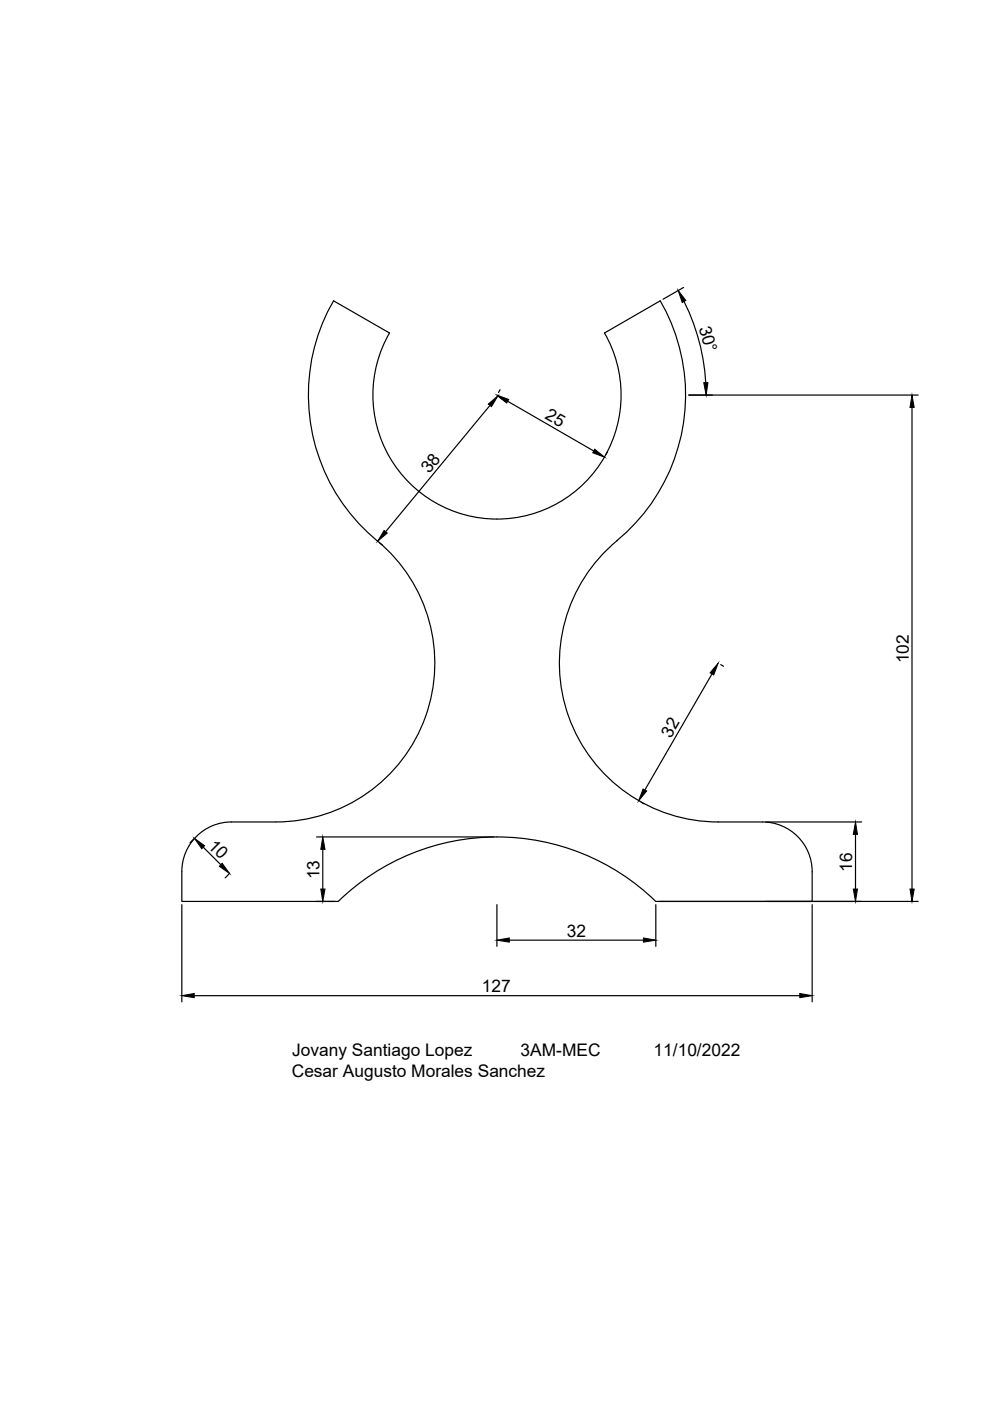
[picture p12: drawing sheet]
<svg xmlns="http://www.w3.org/2000/svg" width="210mm" height="297mm" viewBox="0 0 210 297" stroke-linecap="round" stroke-linejoin="round" font-family="sans-serif">
<defs><g id="words">
<g font-size="3.7">
<text x="148.2" y="69.5" transform="rotate(75 148.2 69.5)">30°</text>
<text x="115.3" y="88.7" transform="rotate(30 115.3 88.7)">25</text>
<text x="91" y="100.5" transform="rotate(-50 91 100.5)">38</text>
<text x="192.7" y="140.6" transform="rotate(-90 192.7 140.6)">102</text>
<text x="142.2" y="156.6" transform="rotate(-60 142.2 156.6)">32</text>
<text x="43.9" y="179.5" transform="rotate(45 43.9 179.5)">10</text>
<text x="180.7" y="184.9" transform="rotate(-90 180.7 184.9)">16</text>
<text x="67.8" y="186.4" transform="rotate(-90 67.8 186.4)">13</text>
<text x="120.2" y="198.6">32</text>
<text x="102.2" y="210.4">127</text>
<text x="62" y="223.9">Jovany Santiago Lopez</text>
<text x="110.4" y="223.9">3AM-MEC</text>
<text x="138.6" y="223.9">11/10/2022</text>
<text x="61.9" y="228.4">Cesar Augusto Morales Sanchez</text>
</g>
</g></defs>
<!-- layer: 0 -->
<g fill="none" stroke="#000" stroke-width=".25">
<path d="M144.9 60.9l-4.3 2.5M145 63.9a44.3 44.3 0 0 1 4.6 17.2M103.9 86l-22.1 26.7M105.9 84.2l.7 .5M106 82.6l-.3 .6M107.6 85.1l18.3 10.5M128.8 95.8l-.3 .5M146 83.8h48.7M193.4 86.4v102.1M80.4 115l.7 .6M130.8 114.6a39.9 39.9 0 0 0 9.2-50.8l-11.8 6.8a26.3 26.3 0 0 1-22.8 39.5 26.3 26.3 0 0 1-22.8-39.5l-11.9-6.8a40.2 40.2 0 0 0 10.8 52.2 33.7 33.7 0 0 1 8.3 37 33.7 33.7 0 0 1-31.3 21.3M130.9 114.6a33.7 33.7 0 0 0-10.3 37.4 33.7 33.7 0 0 0 31.7 22.3"/>
<path d="M150.9 142.9l-14.2 24.6M152.8 140.9l.6 .4M41.1 177.8l-.8 .9M43.1 179.6l3.7 3.7M49.1 174.3h9.4M49.1 174.3a10.5 10.5 0 0 0-10.5 10.5M67.1 177.4h37.6M136 170.1l.6 .3M152.3 174.3h9.4a10.5 10.5 0 0 1 10.5 10.5M162.3 174.3h20.4M181.4 176.9v11.6M38.6 184.8v6.3h33.1a48.3 48.3 0 0 1 67.4 0h33.1v-6.3"/>
<path d="M38.6 191.8v20.6M48.6 185.3l-.9 .8M67.1 191.1h3.9M68.4 180.1v8.4M105.4 191.8v8.8M108 199.3h28.4M139.1 191.8v8.8M139.7 191.1h55M172.2 191.8v20.6M41.2 211.1h128.4"/>
</g>
<g fill="#000" stroke="#000" stroke-width=".21">
<path d="M143.8 61.6l1.6 2.1-.8 .4zM103.5 85.7l2.1-1.8-1.4 2.3zM105.4 83.8l2.5 .9-.5 .8zM126.1 95.2l2.1 1.7-2.5-.9zM149.2 81.1h.9l-.4 2.7zM193.4 83.8l.4 2.6h-.9zM81.4 112.5l.7 .5-2 1.8zM152.3 140.6l-1 2.5-.7-.5zM41.2 177.7l2.2 1.6-.6 .6zM136.3 167.3l.8 .4-1.7 2.1zM181.4 174.3l.4 2.6h-.9zM47.1 183l1.6 2.2-2.2-1.5z"/>
<path d="M68.4 177.4l.5 2.7h-.9zM68 188.5h.9l-.5 2.6zM105.4 199.3l2.6-.4v.9zM136.4 198.9l2.7 .4-2.7 .5zM180.9 188.5h.9l-.4 2.6zM192.9 188.5h.9l-.4 2.6zM38.6 211.1l2.6-.5v.9zM169.6 210.6l2.6 .5-2.6 .4z"/>
</g>
<use href="#words"/>
</svg>
